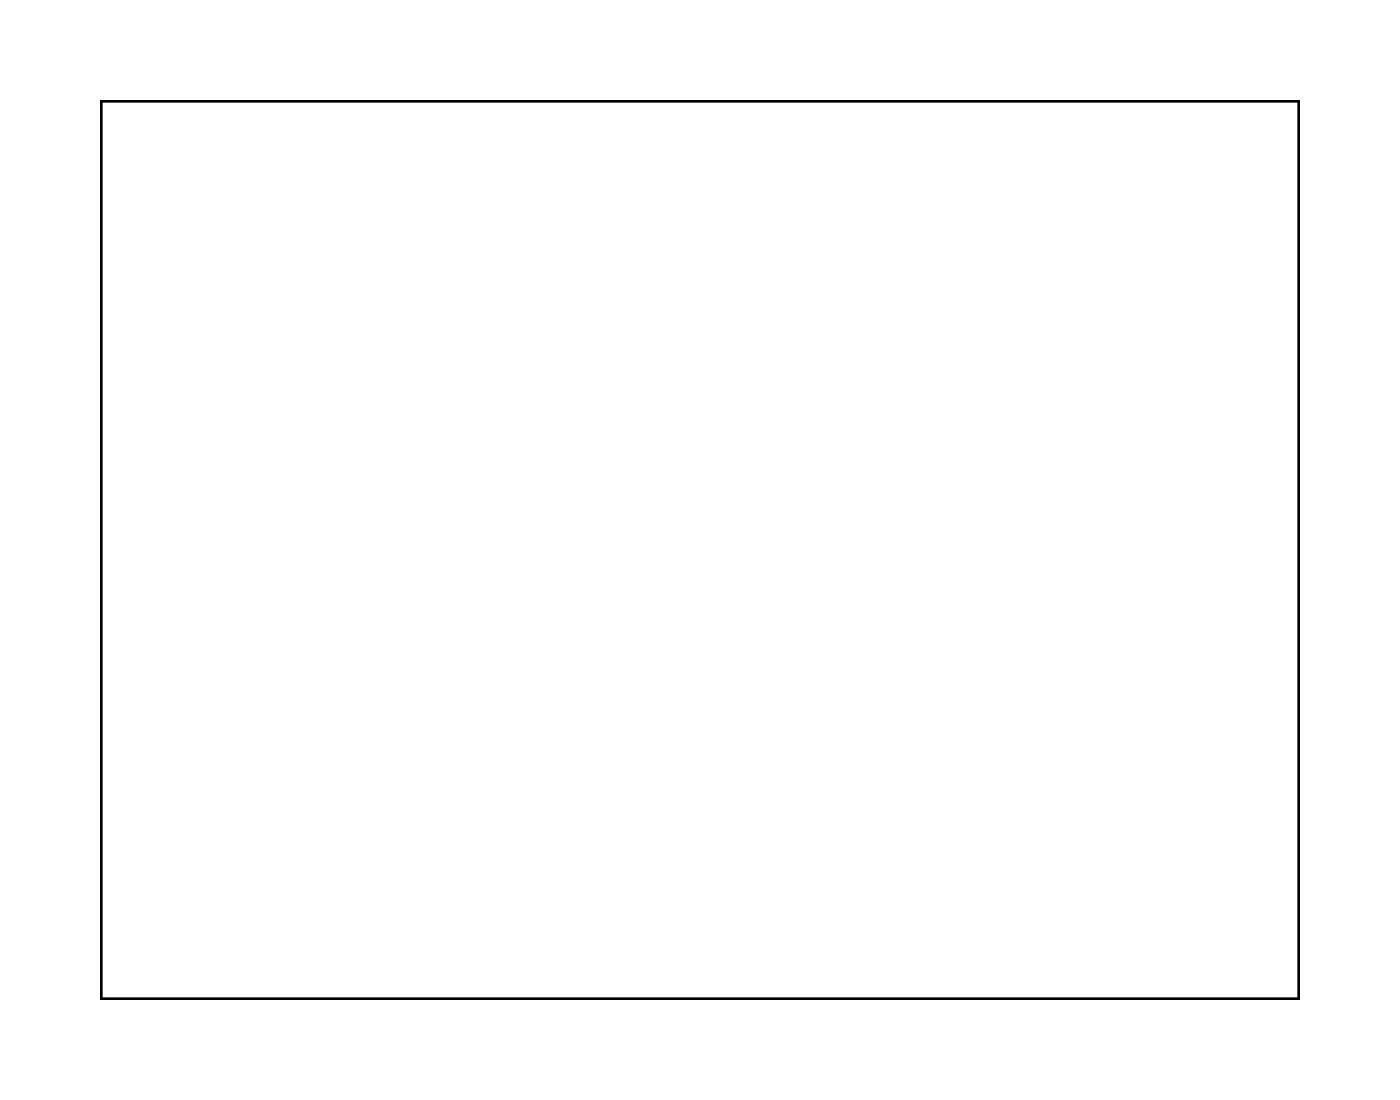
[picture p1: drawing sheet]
<svg xmlns="http://www.w3.org/2000/svg" width="119mm" height="93mm" viewBox="0 0 119 93" stroke-linecap="round" stroke-linejoin="round" font-family="sans-serif">
<path d="M8.6 8.6h101.4v76h-101.4z" fill="none" stroke="#000" stroke-width=".2"/>
<path d="M8.6 8.6h101.4v76h-101.4z" fill="none" stroke="#000" stroke-width=".08"/>
<path d="M64.9 53.1h1.4v1.4h-1.4z" fill="#fff"/>
<path d="M64.9 53.1h1.4v1.4h-1.4z" fill="none" stroke="#fff" stroke-width=".76" stroke-linecap="butt"/>
<circle cx="65.6" cy="53.8" r=".7" fill="#fff"/>
<circle cx="65.6" cy="53.8" r=".7" fill="none" stroke="#fff" stroke-width=".76" stroke-linecap="butt"/>
<circle cx="75.8" cy="53.8" r=".7" fill="#fff"/>
<circle cx="75.8" cy="53.8" r=".7" fill="none" stroke="#fff" stroke-width=".76" stroke-linecap="butt"/>
<path d="M52.2 53.1h1.4v1.4h-1.4z" fill="#fff"/>
<path d="M52.2 53.1h1.4v1.4h-1.4z" fill="none" stroke="#fff" stroke-width=".76" stroke-linecap="butt"/>
<circle cx="52.9" cy="53.8" r=".7" fill="#fff"/>
<circle cx="52.9" cy="53.8" r=".7" fill="none" stroke="#fff" stroke-width=".76" stroke-linecap="butt"/>
<circle cx="63.1" cy="53.8" r=".7" fill="#fff"/>
<circle cx="63.1" cy="53.8" r=".7" fill="none" stroke="#fff" stroke-width=".76" stroke-linecap="butt"/>
<circle cx="63.1" cy="29.7" r=".81" fill="#fff"/>
<circle cx="63.1" cy="29.7" r=".81" fill="none" stroke="#fff" stroke-width=".67" stroke-linecap="butt"/>
<path d="M62.1 27.7v1h2v2h-2zM62.5 29.7a.6 .6 0 0 0 1.2 0 .6 .6 0 0 0-1.2 0z" fill="#fff"/>
<g fill="none" stroke="#fff" stroke-width=".25">
<path d="M62.1 27.7v1h2v2h-2z"/>
<circle cx="63.1" cy="29.7" r=".6"/>
</g>
<circle cx="66.8" cy="29.7" r=".81" fill="#fff"/>
<circle cx="66.8" cy="29.7" r=".81" fill="none" stroke="#fff" stroke-width=".67" stroke-linecap="butt"/>
<circle cx="70.4" cy="29.7" r=".81" fill="#fff"/>
<circle cx="70.4" cy="29.7" r=".81" fill="none" stroke="#fff" stroke-width=".67" stroke-linecap="butt"/>
<circle cx="36" cy="34.3" r=".35" fill="#fff"/>
<circle cx="36" cy="34.3" r=".35" fill="none" stroke="#fff" stroke-width=".55"/>
<circle cx="39.8" cy="34.3" r=".35" fill="#fff"/>
<circle cx="39.8" cy="34.3" r=".35" fill="none" stroke="#fff" stroke-width=".55"/>
<path d="M16.6 72.1h1.5v1.5h-1.5z" fill="#fff"/>
<path d="M16.6 72.1h1.5v1.5h-1.5z" fill="none" stroke="#fff" stroke-width=".76" stroke-linecap="butt"/>
<circle cx="17.4" cy="72.9" r=".76" fill="#fff"/>
<circle cx="17.4" cy="72.9" r=".76" fill="none" stroke="#fff" stroke-width=".76" stroke-linecap="butt"/>
<circle cx="17.4" cy="76.4" r=".76" fill="#fff"/>
<circle cx="17.4" cy="76.4" r=".76" fill="none" stroke="#fff" stroke-width=".76" stroke-linecap="butt"/>
<circle cx="17.4" cy="79.9" r=".76" fill="#fff"/>
<circle cx="17.4" cy="79.9" r=".76" fill="none" stroke="#fff" stroke-width=".76" stroke-linecap="butt"/>
<path d="M16.6 32.4h1.5v1.5h-1.5z" fill="#fff"/>
<path d="M16.6 32.4h1.5v1.5h-1.5z" fill="none" stroke="#fff" stroke-width=".76" stroke-linecap="butt"/>
<circle cx="17.4" cy="33.1" r=".76" fill="#fff"/>
<circle cx="17.4" cy="33.1" r=".76" fill="none" stroke="#fff" stroke-width=".76" stroke-linecap="butt"/>
<circle cx="17.4" cy="36.6" r=".76" fill="#fff"/>
<circle cx="17.4" cy="36.6" r=".76" fill="none" stroke="#fff" stroke-width=".76" stroke-linecap="butt"/>
<circle cx="17.4" cy="40.1" r=".76" fill="#fff"/>
<circle cx="17.4" cy="40.1" r=".76" fill="none" stroke="#fff" stroke-width=".76" stroke-linecap="butt"/>
<circle cx="17.4" cy="43.6" r=".76" fill="#fff"/>
<circle cx="17.4" cy="43.6" r=".76" fill="none" stroke="#fff" stroke-width=".76" stroke-linecap="butt"/>
<circle cx="17.4" cy="47.1" r=".76" fill="#fff"/>
<circle cx="17.4" cy="47.1" r=".76" fill="none" stroke="#fff" stroke-width=".76" stroke-linecap="butt"/>
<circle cx="17.4" cy="50.6" r=".76" fill="#fff"/>
<circle cx="17.4" cy="50.6" r=".76" fill="none" stroke="#fff" stroke-width=".76" stroke-linecap="butt"/>
<circle cx="17.4" cy="54.1" r=".76" fill="#fff"/>
<circle cx="17.4" cy="54.1" r=".76" fill="none" stroke="#fff" stroke-width=".76" stroke-linecap="butt"/>
<circle cx="17.4" cy="57.6" r=".76" fill="#fff"/>
<circle cx="17.4" cy="57.6" r=".76" fill="none" stroke="#fff" stroke-width=".76" stroke-linecap="butt"/>
<circle cx="17.4" cy="61.1" r=".76" fill="#fff"/>
<circle cx="17.4" cy="61.1" r=".76" fill="none" stroke="#fff" stroke-width=".76" stroke-linecap="butt"/>
<circle cx="17.4" cy="64.6" r=".76" fill="#fff"/>
<circle cx="17.4" cy="64.6" r=".76" fill="none" stroke="#fff" stroke-width=".76" stroke-linecap="butt"/>
<circle cx="27.5" cy="28.4" r=".87" fill="#fff"/>
<circle cx="27.5" cy="28.4" r=".87" fill="none" stroke="#fff" stroke-width=".78" stroke-linecap="butt"/>
<circle cx="30.1" cy="28.4" r=".87" fill="#fff"/>
<circle cx="30.1" cy="28.4" r=".87" fill="none" stroke="#fff" stroke-width=".78" stroke-linecap="butt"/>
<circle cx="32.6" cy="28.4" r=".87" fill="#fff"/>
<circle cx="32.6" cy="28.4" r=".87" fill="none" stroke="#fff" stroke-width=".78" stroke-linecap="butt"/>
<circle cx="35.2" cy="28.4" r=".87" fill="#fff"/>
<circle cx="35.2" cy="28.4" r=".87" fill="none" stroke="#fff" stroke-width=".78" stroke-linecap="butt"/>
<circle cx="37.7" cy="28.4" r=".87" fill="#fff"/>
<circle cx="37.7" cy="28.4" r=".87" fill="none" stroke="#fff" stroke-width=".78" stroke-linecap="butt"/>
<circle cx="40.2" cy="28.4" r=".87" fill="#fff"/>
<circle cx="40.2" cy="28.4" r=".87" fill="none" stroke="#fff" stroke-width=".78" stroke-linecap="butt"/>
<circle cx="42.8" cy="28.4" r=".87" fill="#fff"/>
<circle cx="42.8" cy="28.4" r=".87" fill="none" stroke="#fff" stroke-width=".78" stroke-linecap="butt"/>
<circle cx="45.3" cy="28.4" r=".87" fill="#fff"/>
<circle cx="45.3" cy="28.4" r=".87" fill="none" stroke="#fff" stroke-width=".78" stroke-linecap="butt"/>
<circle cx="47.9" cy="28.4" r=".87" fill="#fff"/>
<circle cx="47.9" cy="28.4" r=".87" fill="none" stroke="#fff" stroke-width=".78" stroke-linecap="butt"/>
<circle cx="50.4" cy="28.4" r=".87" fill="#fff"/>
<circle cx="50.4" cy="28.4" r=".87" fill="none" stroke="#fff" stroke-width=".78" stroke-linecap="butt"/>
<circle cx="52.9" cy="28.4" r=".87" fill="#fff"/>
<circle cx="52.9" cy="28.4" r=".87" fill="none" stroke="#fff" stroke-width=".78" stroke-linecap="butt"/>
<circle cx="55.5" cy="28.4" r=".87" fill="#fff"/>
<circle cx="55.5" cy="28.4" r=".87" fill="none" stroke="#fff" stroke-width=".78" stroke-linecap="butt"/>
<circle cx="58" cy="28.4" r=".87" fill="#fff"/>
<circle cx="58" cy="28.4" r=".87" fill="none" stroke="#fff" stroke-width=".78" stroke-linecap="butt"/>
<circle cx="27.5" cy="30.9" r=".87" fill="#fff"/>
<circle cx="27.5" cy="30.9" r=".87" fill="none" stroke="#fff" stroke-width=".78" stroke-linecap="butt"/>
<circle cx="30" cy="30.9" r=".87" fill="#fff"/>
<circle cx="30" cy="30.9" r=".87" fill="none" stroke="#fff" stroke-width=".78" stroke-linecap="butt"/>
<circle cx="32.6" cy="30.9" r=".87" fill="#fff"/>
<circle cx="32.6" cy="30.9" r=".87" fill="none" stroke="#fff" stroke-width=".78" stroke-linecap="butt"/>
<circle cx="35.2" cy="30.9" r=".87" fill="#fff"/>
<circle cx="35.2" cy="30.9" r=".87" fill="none" stroke="#fff" stroke-width=".78" stroke-linecap="butt"/>
<circle cx="37.7" cy="30.9" r=".87" fill="#fff"/>
<circle cx="37.7" cy="30.9" r=".87" fill="none" stroke="#fff" stroke-width=".78" stroke-linecap="butt"/>
<circle cx="40.2" cy="30.9" r=".87" fill="#fff"/>
<circle cx="40.2" cy="30.9" r=".87" fill="none" stroke="#fff" stroke-width=".78" stroke-linecap="butt"/>
<circle cx="42.8" cy="30.9" r=".87" fill="#fff"/>
<circle cx="42.8" cy="30.9" r=".87" fill="none" stroke="#fff" stroke-width=".78" stroke-linecap="butt"/>
<circle cx="45.3" cy="30.9" r=".87" fill="#fff"/>
<circle cx="45.3" cy="30.9" r=".87" fill="none" stroke="#fff" stroke-width=".78" stroke-linecap="butt"/>
<circle cx="47.9" cy="30.9" r=".87" fill="#fff"/>
<circle cx="47.9" cy="30.9" r=".87" fill="none" stroke="#fff" stroke-width=".78" stroke-linecap="butt"/>
<circle cx="50.4" cy="30.9" r=".87" fill="#fff"/>
<circle cx="50.4" cy="30.9" r=".87" fill="none" stroke="#fff" stroke-width=".78" stroke-linecap="butt"/>
<circle cx="52.9" cy="30.9" r=".87" fill="#fff"/>
<circle cx="52.9" cy="30.9" r=".87" fill="none" stroke="#fff" stroke-width=".78" stroke-linecap="butt"/>
<circle cx="55.5" cy="30.9" r=".87" fill="#fff"/>
<circle cx="55.5" cy="30.9" r=".87" fill="none" stroke="#fff" stroke-width=".78" stroke-linecap="butt"/>
<circle cx="58" cy="30.9" r=".87" fill="#fff"/>
<circle cx="58" cy="30.9" r=".87" fill="none" stroke="#fff" stroke-width=".78" stroke-linecap="butt"/>
<path d="M72.6 58.2h1.3v1.4h-1.3z" fill="#fff"/>
<path d="M72.6 58.2h1.3v1.4h-1.3z" fill="none" stroke="#fff" stroke-width=".76" stroke-linecap="butt"/>
<circle cx="73.3" cy="58.9" r=".7" fill="#fff"/>
<circle cx="73.3" cy="58.9" r=".7" fill="none" stroke="#fff" stroke-width=".76" stroke-linecap="butt"/>
<circle cx="80.9" cy="58.9" r=".7" fill="#fff"/>
<circle cx="80.9" cy="58.9" r=".7" fill="none" stroke="#fff" stroke-width=".76" stroke-linecap="butt"/>
<circle cx="73.3" cy="61.4" r=".7" fill="#fff"/>
<circle cx="73.3" cy="61.4" r=".7" fill="none" stroke="#fff" stroke-width=".76" stroke-linecap="butt"/>
<circle cx="73.3" cy="64" r=".7" fill="#fff"/>
<circle cx="73.3" cy="64" r=".7" fill="none" stroke="#fff" stroke-width=".76" stroke-linecap="butt"/>
<circle cx="80.9" cy="64" r=".7" fill="#fff"/>
<circle cx="80.9" cy="64" r=".7" fill="none" stroke="#fff" stroke-width=".76" stroke-linecap="butt"/>
<circle cx="73.3" cy="66.5" r=".7" fill="#fff"/>
<circle cx="73.3" cy="66.5" r=".7" fill="none" stroke="#fff" stroke-width=".76" stroke-linecap="butt"/>
<circle cx="80.9" cy="66.5" r=".7" fill="#fff"/>
<circle cx="80.9" cy="66.5" r=".7" fill="none" stroke="#fff" stroke-width=".76" stroke-linecap="butt"/>
<path d="M52.2 48h1.4v1.4h-1.4z" fill="#fff"/>
<path d="M52.2 48h1.4v1.4h-1.4z" fill="none" stroke="#fff" stroke-width=".76" stroke-linecap="butt"/>
<circle cx="52.9" cy="48.7" r=".7" fill="#fff"/>
<circle cx="52.9" cy="48.7" r=".7" fill="none" stroke="#fff" stroke-width=".76" stroke-linecap="butt"/>
<circle cx="45.3" cy="48.7" r=".7" fill="#fff"/>
<circle cx="45.3" cy="48.7" r=".7" fill="none" stroke="#fff" stroke-width=".76" stroke-linecap="butt"/>
<circle cx="52.9" cy="46.2" r=".7" fill="#fff"/>
<circle cx="52.9" cy="46.2" r=".7" fill="none" stroke="#fff" stroke-width=".76" stroke-linecap="butt"/>
<circle cx="52.9" cy="43.6" r=".7" fill="#fff"/>
<circle cx="52.9" cy="43.6" r=".7" fill="none" stroke="#fff" stroke-width=".76" stroke-linecap="butt"/>
<circle cx="45.3" cy="43.6" r=".7" fill="#fff"/>
<circle cx="45.3" cy="43.6" r=".7" fill="none" stroke="#fff" stroke-width=".76" stroke-linecap="butt"/>
<circle cx="52.9" cy="41.1" r=".7" fill="#fff"/>
<circle cx="52.9" cy="41.1" r=".7" fill="none" stroke="#fff" stroke-width=".76" stroke-linecap="butt"/>
<circle cx="45.3" cy="41.1" r=".7" fill="#fff"/>
<circle cx="45.3" cy="41.1" r=".7" fill="none" stroke="#fff" stroke-width=".76" stroke-linecap="butt"/>
<path d="M87.8 48h1.4v1.4h-1.4z" fill="#fff"/>
<path d="M87.8 48h1.4v1.4h-1.4z" fill="none" stroke="#fff" stroke-width=".76" stroke-linecap="butt"/>
<circle cx="88.5" cy="48.7" r=".7" fill="#fff"/>
<circle cx="88.5" cy="48.7" r=".7" fill="none" stroke="#fff" stroke-width=".76" stroke-linecap="butt"/>
<circle cx="88.5" cy="41.1" r=".7" fill="#fff"/>
<circle cx="88.5" cy="41.1" r=".7" fill="none" stroke="#fff" stroke-width=".76" stroke-linecap="butt"/>
<circle cx="91" cy="48.7" r=".7" fill="#fff"/>
<circle cx="91" cy="48.7" r=".7" fill="none" stroke="#fff" stroke-width=".76" stroke-linecap="butt"/>
<circle cx="93.6" cy="48.7" r=".7" fill="#fff"/>
<circle cx="93.6" cy="48.7" r=".7" fill="none" stroke="#fff" stroke-width=".76" stroke-linecap="butt"/>
<circle cx="93.6" cy="41.1" r=".7" fill="#fff"/>
<circle cx="93.6" cy="41.1" r=".7" fill="none" stroke="#fff" stroke-width=".76" stroke-linecap="butt"/>
<circle cx="96.1" cy="48.7" r=".7" fill="#fff"/>
<circle cx="96.1" cy="48.7" r=".7" fill="none" stroke="#fff" stroke-width=".76" stroke-linecap="butt"/>
<circle cx="96.1" cy="41.1" r=".7" fill="#fff"/>
<circle cx="96.1" cy="41.1" r=".7" fill="none" stroke="#fff" stroke-width=".76" stroke-linecap="butt"/>
<path d="M39.5 65.8h1.4v1.4h-1.4z" fill="#fff"/>
<path d="M39.5 65.8h1.4v1.4h-1.4z" fill="none" stroke="#fff" stroke-width=".76" stroke-linecap="butt"/>
<circle cx="40.2" cy="66.5" r=".7" fill="#fff"/>
<circle cx="40.2" cy="66.5" r=".7" fill="none" stroke="#fff" stroke-width=".76" stroke-linecap="butt"/>
<circle cx="32.6" cy="66.5" r=".7" fill="#fff"/>
<circle cx="32.6" cy="66.5" r=".7" fill="none" stroke="#fff" stroke-width=".76" stroke-linecap="butt"/>
<circle cx="40.2" cy="64" r=".7" fill="#fff"/>
<circle cx="40.2" cy="64" r=".7" fill="none" stroke="#fff" stroke-width=".76" stroke-linecap="butt"/>
<circle cx="40.2" cy="61.4" r=".7" fill="#fff"/>
<circle cx="40.2" cy="61.4" r=".7" fill="none" stroke="#fff" stroke-width=".76" stroke-linecap="butt"/>
<circle cx="32.6" cy="61.4" r=".7" fill="#fff"/>
<circle cx="32.6" cy="61.4" r=".7" fill="none" stroke="#fff" stroke-width=".76" stroke-linecap="butt"/>
<circle cx="40.2" cy="58.9" r=".7" fill="#fff"/>
<circle cx="40.2" cy="58.9" r=".7" fill="none" stroke="#fff" stroke-width=".76" stroke-linecap="butt"/>
<circle cx="32.6" cy="58.9" r=".7" fill="#fff"/>
<circle cx="32.6" cy="58.9" r=".7" fill="none" stroke="#fff" stroke-width=".76" stroke-linecap="butt"/>
<path d="M80.2 48h1.4v1.4h-1.4z" fill="#fff"/>
<path d="M80.2 48h1.4v1.4h-1.4z" fill="none" stroke="#fff" stroke-width=".76" stroke-linecap="butt"/>
<circle cx="80.9" cy="48.7" r=".7" fill="#fff"/>
<circle cx="80.9" cy="48.7" r=".7" fill="none" stroke="#fff" stroke-width=".76" stroke-linecap="butt"/>
<circle cx="73.3" cy="48.7" r=".7" fill="#fff"/>
<circle cx="73.3" cy="48.7" r=".7" fill="none" stroke="#fff" stroke-width=".76" stroke-linecap="butt"/>
<circle cx="80.9" cy="46.2" r=".7" fill="#fff"/>
<circle cx="80.9" cy="46.2" r=".7" fill="none" stroke="#fff" stroke-width=".76" stroke-linecap="butt"/>
<circle cx="80.9" cy="43.6" r=".7" fill="#fff"/>
<circle cx="80.9" cy="43.6" r=".7" fill="none" stroke="#fff" stroke-width=".76" stroke-linecap="butt"/>
<circle cx="73.3" cy="43.6" r=".7" fill="#fff"/>
<circle cx="73.3" cy="43.6" r=".7" fill="none" stroke="#fff" stroke-width=".76" stroke-linecap="butt"/>
<circle cx="80.9" cy="41.1" r=".7" fill="#fff"/>
<circle cx="80.9" cy="41.1" r=".7" fill="none" stroke="#fff" stroke-width=".76" stroke-linecap="butt"/>
<circle cx="73.3" cy="41.1" r=".7" fill="#fff"/>
<circle cx="73.3" cy="41.1" r=".7" fill="none" stroke="#fff" stroke-width=".76" stroke-linecap="butt"/>
<path d="M44.6 58.2h1.4v1.4h-1.4z" fill="#fff"/>
<path d="M44.6 58.2h1.4v1.4h-1.4z" fill="none" stroke="#fff" stroke-width=".76" stroke-linecap="butt"/>
<circle cx="45.3" cy="58.9" r=".7" fill="#fff"/>
<circle cx="45.3" cy="58.9" r=".7" fill="none" stroke="#fff" stroke-width=".76" stroke-linecap="butt"/>
<circle cx="52.9" cy="58.9" r=".7" fill="#fff"/>
<circle cx="52.9" cy="58.9" r=".7" fill="none" stroke="#fff" stroke-width=".76" stroke-linecap="butt"/>
<circle cx="45.3" cy="61.4" r=".7" fill="#fff"/>
<circle cx="45.3" cy="61.4" r=".7" fill="none" stroke="#fff" stroke-width=".76" stroke-linecap="butt"/>
<circle cx="45.3" cy="64" r=".7" fill="#fff"/>
<circle cx="45.3" cy="64" r=".7" fill="none" stroke="#fff" stroke-width=".76" stroke-linecap="butt"/>
<circle cx="52.9" cy="64" r=".7" fill="#fff"/>
<circle cx="52.9" cy="64" r=".7" fill="none" stroke="#fff" stroke-width=".76" stroke-linecap="butt"/>
<circle cx="45.3" cy="66.5" r=".7" fill="#fff"/>
<circle cx="45.3" cy="66.5" r=".7" fill="none" stroke="#fff" stroke-width=".76" stroke-linecap="butt"/>
<circle cx="52.9" cy="66.5" r=".7" fill="#fff"/>
<circle cx="52.9" cy="66.5" r=".7" fill="none" stroke="#fff" stroke-width=".76" stroke-linecap="butt"/>
<path d="M31.9 40.4h1.4v1.4h-1.4z" fill="#fff"/>
<path d="M31.9 40.4h1.4v1.4h-1.4z" fill="none" stroke="#fff" stroke-width=".76" stroke-linecap="butt"/>
<circle cx="32.6" cy="41.1" r=".7" fill="#fff"/>
<circle cx="32.6" cy="41.1" r=".7" fill="none" stroke="#fff" stroke-width=".76" stroke-linecap="butt"/>
<circle cx="40.2" cy="41.1" r=".7" fill="#fff"/>
<circle cx="40.2" cy="41.1" r=".7" fill="none" stroke="#fff" stroke-width=".76" stroke-linecap="butt"/>
<circle cx="32.6" cy="43.6" r=".7" fill="#fff"/>
<circle cx="32.6" cy="43.6" r=".7" fill="none" stroke="#fff" stroke-width=".76" stroke-linecap="butt"/>
<circle cx="32.6" cy="46.2" r=".7" fill="#fff"/>
<circle cx="32.6" cy="46.2" r=".7" fill="none" stroke="#fff" stroke-width=".76" stroke-linecap="butt"/>
<circle cx="40.2" cy="46.2" r=".7" fill="#fff"/>
<circle cx="40.2" cy="46.2" r=".7" fill="none" stroke="#fff" stroke-width=".76" stroke-linecap="butt"/>
<circle cx="32.6" cy="48.7" r=".7" fill="#fff"/>
<circle cx="32.6" cy="48.7" r=".7" fill="none" stroke="#fff" stroke-width=".76" stroke-linecap="butt"/>
<circle cx="40.2" cy="48.7" r=".7" fill="#fff"/>
<circle cx="40.2" cy="48.7" r=".7" fill="none" stroke="#fff" stroke-width=".76" stroke-linecap="butt"/>
<path d="M59.9 40.4h1.3v1.4h-1.3z" fill="#fff"/>
<path d="M59.9 40.4h1.3v1.4h-1.3z" fill="none" stroke="#fff" stroke-width=".76" stroke-linecap="butt"/>
<circle cx="60.6" cy="41.1" r=".7" fill="#fff"/>
<circle cx="60.6" cy="41.1" r=".7" fill="none" stroke="#fff" stroke-width=".76" stroke-linecap="butt"/>
<circle cx="68.2" cy="41.1" r=".7" fill="#fff"/>
<circle cx="68.2" cy="41.1" r=".7" fill="none" stroke="#fff" stroke-width=".76" stroke-linecap="butt"/>
<circle cx="60.6" cy="43.6" r=".7" fill="#fff"/>
<circle cx="60.6" cy="43.6" r=".7" fill="none" stroke="#fff" stroke-width=".76" stroke-linecap="butt"/>
<circle cx="60.6" cy="46.2" r=".7" fill="#fff"/>
<circle cx="60.6" cy="46.2" r=".7" fill="none" stroke="#fff" stroke-width=".76" stroke-linecap="butt"/>
<circle cx="68.2" cy="46.2" r=".7" fill="#fff"/>
<circle cx="68.2" cy="46.2" r=".7" fill="none" stroke="#fff" stroke-width=".76" stroke-linecap="butt"/>
<circle cx="60.6" cy="48.7" r=".7" fill="#fff"/>
<circle cx="60.6" cy="48.7" r=".7" fill="none" stroke="#fff" stroke-width=".76" stroke-linecap="butt"/>
<circle cx="68.2" cy="48.7" r=".7" fill="#fff"/>
<circle cx="68.2" cy="48.7" r=".7" fill="none" stroke="#fff" stroke-width=".76" stroke-linecap="butt"/>
<path d="M67.5 65.8h1.4v1.4h-1.4z" fill="#fff"/>
<path d="M67.5 65.8h1.4v1.4h-1.4z" fill="none" stroke="#fff" stroke-width=".76" stroke-linecap="butt"/>
<circle cx="68.2" cy="66.5" r=".7" fill="#fff"/>
<circle cx="68.2" cy="66.5" r=".7" fill="none" stroke="#fff" stroke-width=".76" stroke-linecap="butt"/>
<circle cx="60.6" cy="66.5" r=".7" fill="#fff"/>
<circle cx="60.6" cy="66.5" r=".7" fill="none" stroke="#fff" stroke-width=".76" stroke-linecap="butt"/>
<circle cx="68.2" cy="64" r=".7" fill="#fff"/>
<circle cx="68.2" cy="64" r=".7" fill="none" stroke="#fff" stroke-width=".76" stroke-linecap="butt"/>
<circle cx="68.2" cy="61.4" r=".7" fill="#fff"/>
<circle cx="68.2" cy="61.4" r=".7" fill="none" stroke="#fff" stroke-width=".76" stroke-linecap="butt"/>
<circle cx="60.6" cy="61.4" r=".7" fill="#fff"/>
<circle cx="60.6" cy="61.4" r=".7" fill="none" stroke="#fff" stroke-width=".76" stroke-linecap="butt"/>
<circle cx="68.2" cy="58.9" r=".7" fill="#fff"/>
<circle cx="68.2" cy="58.9" r=".7" fill="none" stroke="#fff" stroke-width=".76" stroke-linecap="butt"/>
<circle cx="60.6" cy="58.9" r=".7" fill="#fff"/>
<circle cx="60.6" cy="58.9" r=".7" fill="none" stroke="#fff" stroke-width=".76" stroke-linecap="butt"/>
<path d="M87.8 65.8h1.4v1.4h-1.4z" fill="#fff"/>
<path d="M87.8 65.8h1.4v1.4h-1.4z" fill="none" stroke="#fff" stroke-width=".76" stroke-linecap="butt"/>
<circle cx="88.5" cy="66.5" r=".7" fill="#fff"/>
<circle cx="88.5" cy="66.5" r=".7" fill="none" stroke="#fff" stroke-width=".76" stroke-linecap="butt"/>
<circle cx="88.5" cy="58.9" r=".7" fill="#fff"/>
<circle cx="88.5" cy="58.9" r=".7" fill="none" stroke="#fff" stroke-width=".76" stroke-linecap="butt"/>
<circle cx="91" cy="66.5" r=".7" fill="#fff"/>
<circle cx="91" cy="66.5" r=".7" fill="none" stroke="#fff" stroke-width=".76" stroke-linecap="butt"/>
<circle cx="93.6" cy="66.5" r=".7" fill="#fff"/>
<circle cx="93.6" cy="66.5" r=".7" fill="none" stroke="#fff" stroke-width=".76" stroke-linecap="butt"/>
<circle cx="93.6" cy="58.9" r=".7" fill="#fff"/>
<circle cx="93.6" cy="58.9" r=".7" fill="none" stroke="#fff" stroke-width=".76" stroke-linecap="butt"/>
<circle cx="96.1" cy="66.5" r=".7" fill="#fff"/>
<circle cx="96.1" cy="66.5" r=".7" fill="none" stroke="#fff" stroke-width=".76" stroke-linecap="butt"/>
<circle cx="96.1" cy="58.9" r=".7" fill="#fff"/>
<circle cx="96.1" cy="58.9" r=".7" fill="none" stroke="#fff" stroke-width=".76" stroke-linecap="butt"/>
</svg>
